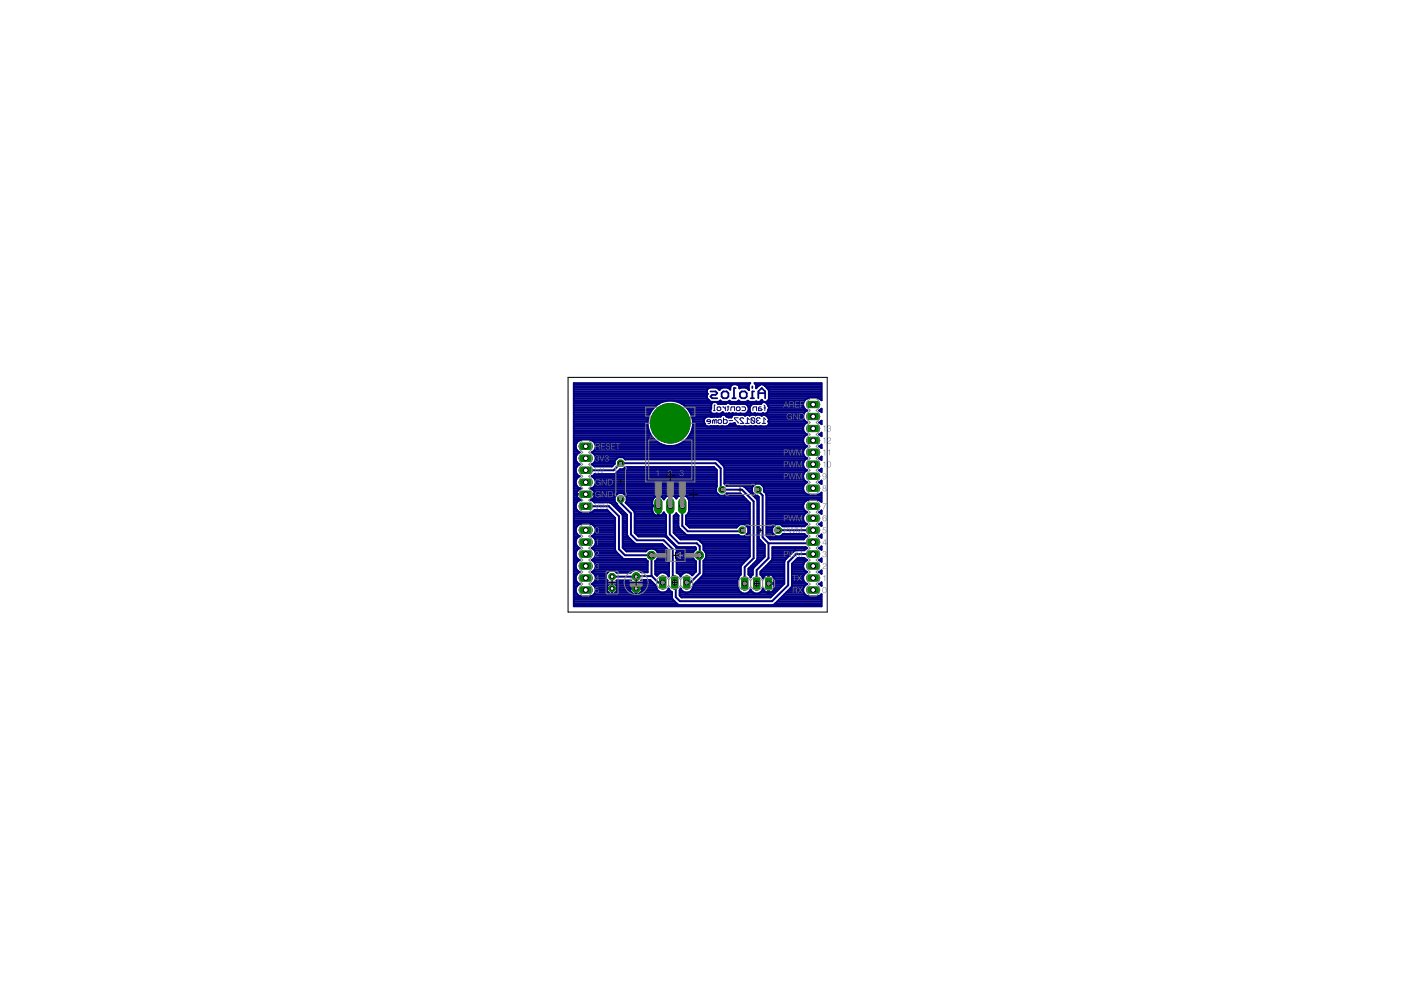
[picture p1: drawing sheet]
<svg xmlns="http://www.w3.org/2000/svg" width="297mm" height="210mm" viewBox="0 0 297 210" stroke-linecap="round" stroke-linejoin="round" font-family="sans-serif">
<circle cx="142.1" cy="89.7" r="4.2" fill="#000080" stroke="#000080" stroke-width=".21"/>
<path d="M150.6 83h1.1l.4 .4-.4 .3h-.7l-.4 .4 .4 .3h1.1M153.4 83h.7l.3 .4v.7l-.3 .3h-.7l-.4-.3v-.7zM155.3 84.4h.7M156 82.3h-.4v2.1M157.2 83h.8l.3 .4v.7l-.3 .3h-.8l-.3-.3v-.7zM159.2 84.4h.7M159.5 81.9v.4M159.9 83h-.4v1.4M160.8 84.4v-1.4l.7-.7 .7 .7v1.4M160.8 83.4h1.4" fill="none" stroke="#000080" stroke-width=".38"/>
<g fill="none" stroke="#000080" stroke-width=".21">
<path d="M150.7 89.4h-.8l.2-.4h.4l.2 .2v.4l-.2 .2h-.4M151.3 87.1h.3M151.4 89.2v.6M151.4 89.2l.4-.2v.8M151.4 89.2l-.1-.2-.2 .2v.6M151.6 85.9h-.2v1.2M152.2 86.3h.4l.2 .2v.4l-.2 .2h-.4l-.2-.2v-.4zM152.2 89.2l.2-.2h.4l.2 .2v.4l-.2 .2h-.4l-.2-.2zM153.2 86.3h.2l.4 .4M153.4 88.6v1.2h.6l.2-.2v-.4l-.2-.2h-.6M153.8 86.3v.8M154.2 86.3h.4"/>
<path d="M154.4 86.1v.8l-.2 .2M154.6 89.2h.7M155 87.1v-.6l.2-.2h.5v.8M156.3 86.3h.4l.2 .2v.4l-.2 .2h-.4l-.2-.2v-.4zM156.5 88.6h-.8v.2l.8 .8v.2M157.3 86.3h.6l.2 .2v.4l-.2 .2h-.6M157.7 88.8l-.2-.2h-.4l-.2 .2v.2l.8 .8h-.8M158.1 89.8h.8M158.9 89l-.4-.4v1.2M159.2 88.8v.8l.2 .2h.4l.2-.2M159.2 88.8l.2-.2h.4l.2 .2v.8M159.2 88.8l.8 .8"/>
<path d="M159.6 87.1v-.6l.2-.2h.6v.8M160.6 89.2l-.2 .2 .2 .4h.4l.2-.2M160.6 89.2h.2M161.2 88.8l-.2-.2h-.4l-.2 .2 .2 .4M161.4 86.3h-.4l-.2 .2v.6h.6l.2-.2-.2-.2h-.6M161.6 89.8h.7M162 85.9l.2 .2v1M162 86.5h.3M162.3 89l-.3-.4v1.2"/>
</g>
<g fill="none" stroke="#000080" stroke-width=".42">
<path d="M121.7 82.2h28.7M121.7 81.5h33.7M121.7 85.2h18.8M121.7 85.6h18M121.7 89.7h15.6M121.7 99.8h.4M121.7 99.5h.4M121.7 99.1h.5M121.7 98.7h.8M121.7 98.3h.9M121.7 98h.6M121.7 97.6h.4"/>
<path d="M121.7 97.2h.4M121.7 96.8h.4M121.7 96.5h.5M121.7 96.1h.9M121.7 95.7h.9M121.7 95.3h.5M121.7 95h.4M121.7 94.6h.4M121.7 94.2h.4M121.7 93.9h.6M121.7 93.5h1M121.7 93.1h17"/>
<path d="M121.7 92.7h16.6M121.7 92.4h16.4M121.7 92h16.2M121.7 91.6h15.9M121.7 91.2h15.8M121.7 90.8h15.7M121.7 90.5h15.6M121.7 90.1h15.6M121.7 89.3h15.6M121.7 89h15.7M121.7 88.6h15.8M121.7 88.2h15.9"/>
<path d="M121.7 87.9h16M121.7 87.5h16.2M121.7 87.1h16.4M121.7 86.7h16.6M121.7 86.4h17M121.7 86h17.4M121.7 84.9h28.6M121.7 84.5h28.3M121.7 84.1h28.2M121.7 83.7h28.2M121.7 83.4h28.2M121.7 83h28.2"/>
<path d="M121.7 82.6h28.2M121.7 81.9h33.2M122.1 99.4a1.29 1.29 0 0 0 .8 1.6 1.37 1.37 0 0 0-.9 1.4 1.37 1.37 0 0 0 1.1 1.2M122.3 93.9l.8-.6h2.1a1.37 1.37 0 0 1 1.1 1.2 1.37 1.37 0 0 1-.9 1.4 1.36 1.36 0 0 1 .7 2.1M122.3 93.9a1.38 1.38 0 0 0 .6 2 1.36 1.36 0 0 0-.6 2.1M122.3 98l.3 .3M122.6 98.3l.3 .1-.6 .6-.2 .4M124.2 99.7h5.9l1.5-1.5h20.1l1.1 1.1v4.2l.3 .3h4.2l2.5 2.5v12.1l-1.9 1.8v3.5M125.6 93.5h13.4M125.7 98.3l-.3 .1 .6 .5h3.8l.5-.6M125.7 98.3h4.6M125.8 96.1h44.5"/>
<path d="M125.8 95.7h44.5M125.8 98.7h4.2M126 93.9h13.6M126.1 98l-.4 .3M126.1 98h4.2M126.1 96.5h44.3M126.1 95.3h44.3M126.2 94.2h14.1M126.2 97.6h4.2M126.3 96.8h44.3M126.3 95h44.4M126.3 97.2h4.5"/>
<path d="M126.3 94.6h44.7M130.3 98.3v-.6l.8-.8h1l.5 .5h19.3a4.5 4.5 0 0 1 1.7 1.8v3.4M131.1 99.8h20.9M132.1 99.5h19.7M132.4 97.2h38.7M132.5 99.1h18.9M137.6 87.9l-.3 1.2v1.3l.3 1.2M137.6 87.9a4.8 4.8 0 0 1 4.5-3 4.8 4.8 0 0 1 4.5 3M137.6 91.6l.7 1.1M138.3 92.7a4.8 4.8 0 0 0 7.6 0M143.8 85.2h26.6M144 94.2h26.6"/>
<path d="M144.5 85.6h6.4M144.6 93.9h25.8M145.1 86h5.7M145.2 93.5h25.1M145.5 86.4h5.3M145.6 93.1h24.7M145.9 86.7h4.8M145.9 92.7h24.5M146.1 87.1h4.5M146.2 92.4h24.6M146.3 87.5h4.4M146.4 92h24.5"/>
<path d="M146.6 87.9h23.7M146.6 87.9l.3 1.2v1.3l-.3 1.2M146.6 91.6l-.7 1.1M146.6 91.6h23.9M146.7 88.2h6.1M146.7 91.2h23.6M146.8 88.6h2.7M146.8 90.8h23.5M146.9 90.5h23.4M146.9 89h2.4M146.9 89.7h2.4M146.9 90.1h2.6"/>
<path d="M146.9 89.3h2.3M149.3 89.7l.2 .4M149.5 88.6a.82 .82 0 0 0-.2 1.1M149.5 90.1l.4 .3h2.2M150.7 86.7a.68 .68 0 0 0 .4 1h1.7l.4-.3a1.32 1.32 0 0 0 1.4 .2M150.9 88.4h.1M150.9 88.4l-1-.1-.4 .3M151.3 85.2l-.4 .3-.2 1.2M151.8 85.2l.4 .4 1.8-.1a.66 .66 0 0 1 .9 .2l.1-.1M152 82.2h1.1M152.1 90.4h.1M152.2 97.6h18.4"/>
<path d="M152.3 85.2l.4-.3 .5 .3M152.4 82.5l-.5-.3h-1.4a.81 .81 0 0 0-.4 1.3 .84 .84 0 0 0-.1 1l.9 .7M152.4 82.5h.1M152.5 82.6h.1M152.6 98h17.8M152.8 85.6h.3M153 98.3h17.3M153.1 87.5h.2M153.3 98.7h17M153.5 85.6h.1M153.6 99.1h16.8M153.6 99.8h17.3"/>
<path d="M153.6 99.5h17.1M154 88.2a.65 .65 0 0 0-.6-.3 .65 .65 0 0 0-.6 .4l-1.9 .1M154 88.2l.3 .2M154 88.2h1.2M154.2 85.2l.5-.2 .4 .2M154.3 82.2h.5M154.3 88.4h.1M154.6 87.6h.1M154.6 90.1l-.5 .3h-2M154.6 90.1h1.3M155.2 88.2l-.1 .3-.8-.1M155.3 87.6h.1"/>
<path d="M155.3 87.6h-.7M155.7 89.7l-.9 .1-.2 .3M155.7 89.7h.1M155.7 89.7l.3 .4M155.9 85.6h.3M156 90.1l.4 .3h2.8M156.1 85.2l.5-.3 .5 .3M156.2 81.5h2.6M156.7 81.9h2M156.8 82.3l1.3-.1 .7 .4M156.8 82.3a.79 .79 0 0 0-.7-.8l-.9 .1-.4 .5v.5l-.6-.4h-1l-.7 .5-.1-.2M156.8 82.2h.2"/>
<path d="M156.8 82.3h.1M156.8 85.6h.4M157.9 88l-2.3-.1-.4 .3M157.9 88h.1M157.9 88h.2M157.9 88v.1M158 85.6l.2 .1M158.1 88h.1M158.1 85.2l.5-.2 .4 .2M158.2 82.2h.5M158.2 85.7l.4 .4M158.2 85.7h.1"/>
<path d="M158.4 87.5h.7M158.5 86h.7M158.6 87.9l-.5 .1M158.6 87.9l.3 .2 .4-.2 .9 .1M158.6 87.9h.1M158.6 86.1l.1 .2M158.7 87.1h.3M158.7 86.3v.7l-.5 .6h-2.8M158.7 86.7h.3M158.7 86.4h.3M158.7 82.6h.1M158.8 81.4l.3-.2h-37.4v47.3h52.5v-2.5l-.8 .4h-2a1.37 1.37 0 0 1-1.1-1.2 1.37 1.37 0 0 1 .9-1.4 1.32 1.32 0 0 1-.9-1.5"/>
<path d="M158.8 81.4v1.2M159 86.3v.9a.68 .68 0 0 0 1 .4M159.2 90.4h.1M159.7 85.6l-.7 .7M160 87.6h.1M160 85.2h.6M160 87.6h1.8M160.2 88h.1M160.2 88v.1M160.2 81.5h1.1M160.2 90.3h.1M160.2 90.3l-.2 .1h-.8"/>
<path d="M160.2 88h1.2M160.3 82.3v-.6l-.3-.5h14.2v3.7M160.3 82.2h.1M160.3 82.3h.1M160.3 81.9h.5M160.5 85.6h.4M160.8 81.8h.1M160.8 81.8l-.5 .5M161 81.6l.6-.1 .6 .3M161 81.6h.1M161 81.6l-.2 .2M161.4 88h.2"/>
<path d="M161.4 88h.1M161.5 84.9l-.6 .3M161.5 84.9v-.1l.6 .4M161.5 84.9h.1M161.6 88v.1M161.7 81.5h12.5M161.8 87.6h.1M161.8 85.2l-.4 .4h-6.6M162.1 85.2l.7 .8M162.1 87.9l.8 .7M162.1 87.9h.1M162.1 87.9l-.5 .1"/>
<path d="M162.2 81.8l.5 .5M162.2 81.8h.1M162.2 81.9h12M162.5 88.2h7.8M162.6 82.2h11.6M162.6 85.6h7.7M162.7 82.3l.3 .5v1.8l-.1 .3M162.7 82.3h.1M162.7 87.5h7.8M162.8 86h.1M162.8 86l.2 .3M162.8 87.1h8.2"/>
<path d="M162.8 86h7.5M162.9 84.9l-.5 .3M162.9 89.4h.1M162.9 84.9h7.7M162.9 88.6v.7M162.9 89.4v.7M162.9 90.1l-.4 .3-2.3-.1M162.9 90.1h7.6M162.9 89.3h7.9M162.9 88.6h7.4M162.9 82.6h11.3M163 86.7h7.7"/>
<path d="M163 86.3l-.2 .7a.67 .67 0 0 1-.3 .6 .67 .67 0 0 1-.7 0M163 89.7h7.8M163 89h7.5M163 86.4h7.4M163 84.5h8.2M163 84.1h11.2M163 83.7h11.2M163 83.4h11.2M163 83h11.2M170.3 98.7l.2 .5 .7 .5a1.35 1.35 0 0 0-.9 1.3 1.35 1.35 0 0 0 .9 1.3 1.36 1.36 0 0 0-.7 2M173.6 84.5h.6M173.7 87l.5-.3v.7z"/>
<path d="M173.7 89.6l.5-.4v.7zM173.7 92.1l.5-.4v.8zM173.7 94.6l.5-.3v.7zM173.7 97.2l.5-.4v.8zM173.7 99.7l.5-.3v.7zM173.7 97.2h.5M173.8 94.6h.4M173.8 87.1h.4M173.9 99.8h.3M173.9 92h.3M174 89.7h.2M174 89.3h.2"/>
<path d="M174.1 92.4h.1M174.1 99.5h.1M174.1 86.7h.1M174.1 95h.1M174.2 96.8h.1M174.2 84.9l-.8-.5h-2a1.38 1.38 0 0 0-1.1 1.2 1.38 1.38 0 0 0 .9 1.4 1.35 1.35 0 0 0-.9 1.3 1.35 1.35 0 0 0 .9 1.3 1.35 1.35 0 0 0-.9 1.2 1.35 1.35 0 0 0 .9 1.3 1.33 1.33 0 0 0-.9 1.3 1.33 1.33 0 0 0 .9 1.2 1.35 1.35 0 0 0-.9 1.3 1.35 1.35 0 0 0 .9 1.3 1.36 1.36 0 0 0-.9 1.5M174.2 84.9h.1M121.7 113.7h1.2M121.7 111.1h8.7M121.7 107.3h.4M121.7 116.3h1M121.7 116.7h.6"/>
<path d="M121.7 112.2h.4M121.7 119.7h.4M121.7 119.3h.6M121.7 118.9h.9M121.7 118.6h.9M121.7 118.2h.5M121.7 117.8h.4M121.7 117.4h.4M121.7 117.1h.4M121.7 115.9h.8M121.7 115.5h.5M121.7 115.2h.4"/>
<path d="M121.7 114.8h.4M121.7 114.4h.5M121.7 114h.7M121.7 113.3h.7M121.7 112.9h.5M121.7 112.6h.4M121.7 111.8h.5M121.7 111.4h.8M121.7 110.7h8.7M121.7 110.3h8.7M121.7 109.9h8.7M121.7 109.6h8.5"/>
<path d="M121.7 109.2h8.1M121.7 108.8h7.7M121.7 108.4h.9M121.7 108.1h.6M121.7 107.7h.4M121.7 106.9h.4M121.7 106.6h.6M121.7 106.2h.9M121.7 105.8h1.1M121.7 105.5h.7M121.7 105.1h.5M121.7 104.7h.5"/>
<path d="M121.7 104.3h.6M121.7 103.9h.9M121.7 103.6h1.3M121.7 103.2h.7M121.7 102.8h.5M121.7 102.4h.4M121.7 102.1h.4M121.7 101.7h.5M121.7 101.3h.7M121.7 100.9h1.1M121.7 100.6h.6M121.7 100.2h.5"/>
<path d="M122.1 112.1a1.32 1.32 0 0 0 .8 1.6M122.1 117.8l.2 .5 .6 .4a1.36 1.36 0 0 0-.6 2.1M122.2 104.7v.1M122.2 104.8h1.9h-1.9v.3M122.2 105.1l.2 .3M122.3 108.1l.8 .6h2.1l.8-.6h2.8l1.6 1.7v6.8l.1 .3 1.8 1.6h4.6l.4 .5M122.3 104.3l-.1 .4M122.4 105.4l.7 .6M122.6 106.2a1.44 1.44 0 0 0-.3 1.9M122.9 113.7a1.36 1.36 0 0 0-.9 1.3 1.36 1.36 0 0 0 .9 1.2 1.28 1.28 0 0 0-.8 1.6M123.1 103.6h.1M123.1 103.6l-.5 .3-.3 .4"/>
<path d="M123.1 106h.1M123.1 106l-.5 .2M123.1 111l-.8 .6-.2 .5M124.2 107.3h4.9l2.1 2.2v7l1.3 1.2 5.6 .1v4.3l1.5 1.4h.9M125.2 111l.5 .3 .6 .8M125.2 106h.1M125.2 103.6h.1M125.2 106l.5 .2M125.2 103.6l.5 .3 .3 .4M125.3 103.6h26.5M125.4 113.7h5M125.4 113.7a1.35 1.35 0 0 1 .9 1.3 1.35 1.35 0 0 1-.9 1.2 1.33 1.33 0 0 1 .9 1.3 1.33 1.33 0 0 1-.9 1.2l.3 .2"/>
<path d="M125.5 100.9h26.5M125.6 105.8h4.7M125.6 116.3h4.8M125.7 118.9a1.38 1.38 0 0 1 .4 1.9M125.7 106.2l.3 .3 3.5 .1 2.4 2.4 .1 .3v6.8l.8 .8h4.1l.4-.4 .5-.2M125.7 106.2h4.6M125.8 118.9h11.4M125.8 108.4h3.3M125.8 118.6h11.1M125.8 103.9h26M125.9 115.9h4.5M125.9 111.4h4.5"/>
<path d="M125.9 103.2h26M125.9 101.3h26.1M126 105.4l-.8 .6M126 114h4.4M126 113.3h4.4M126 105.5h4.3M126 100.6h26M126 104.3l.1 .4M126 116.7h4.4M126 104.3h25.8M126.1 105.1l-.1 .3M126.1 119.3h11.2"/>
<path d="M126.1 118.2h5.7M126.1 105.1h4.5M126.1 104.8h-1.9h1.9v.3M126.1 104.7v.1M126.1 104.7h4.8M126.2 115.5h4.2M126.2 111.8h4.2M126.2 102.8h25.8M126.2 101.7h25.8M126.2 114.4h4.2M126.2 112.9h4.2M126.2 117.1h4.5"/>
<path d="M126.3 119.7h11M126.3 117.8h5.1M126.3 112.1a1.36 1.36 0 0 1-.9 1.6M126.3 112.2h4.1M126.3 117.4h4.7M126.3 115.2h4.1M126.3 114.8h4.1M126.3 112.6h4.1M126.3 102.4h25.7M126.3 102.1h25.7M129.3 106.6h1.2M129.8 106.9h1"/>
<path d="M130.2 107.3h.9M130.6 107.7h.9M130.7 100.2h21.3M130.8 106.8h.1M130.8 106.8l.1 .3 2 2.1M130.8 100.2l.7-.7h.6l.5-.5h18.8l.6 .7v3.4l-.2 .2v1.1l.8 .7h1l.5-.5h2.9l2 2v11.4l-1.8 1.8-.1 .3v1.7l-.6 .9v2.1a1.39 1.39 0 0 0 1.2 1.1 1.39 1.39 0 0 0 1.5-.9 1.37 1.37 0 0 0 1.3 .9 1.37 1.37 0 0 0 1.3-1.1 1.2 1.2 0 0 0 1.1 .9v-1.9h3.3M130.8 100.2l-.5 .3h-4.3l-.6 .5a1.37 1.37 0 0 1 .9 1.4 1.37 1.37 0 0 1-1.1 1.2M131 108.1h.8M131.3 108.4h.9M131.6 105.8v.9l2.2 2.1v4.5l1.2 1.3h5.7l1.9 1.9v6.6l.7 .6v2.9l.8 .9h19.6l3.4-3.4v-4.9l1.7-1.7h3.6M131.7 108.8h.1M131.7 108.8h.9"/>
<path d="M132 109.2h.9M132 113.7h1.1M132 111.1h.9M132 112.2h.9M132 115.9h9M132 115.5h8.6M132 115.2h2.5M132 114.8h2.1M132 114.4h1.8M132 114h1.4M132 113.3h.9M132 112.9h.9"/>
<path d="M132 112.6h.9M132 111.8h.9M132 111.4h.9M132 110.7h.9M132 110.3h.9M132 109.9h.9M132 109.6h.9M132.2 116.3h9.2M132.2 104.7h20M132.6 116.7h4.6M132.6 105.1h9M132.7 106.6l.2-.2v-1.1l-.8-.7h-1l-.8 .7v1.1l.5 .4"/>
<path d="M132.7 106.6l1.8 1.8 .1 .3v4.2l.8 .8h5.5l.3 .2 2.1 2.1 .2 .3M132.7 106.6h5.6M132.9 106.2h5.4M132.9 105.8h5.5M132.9 105.5h5.8M132.9 109.2v4.2l1.7 1.8 .3 .2h5.5l1.4 1.4v5.4a1.35 1.35 0 0 0-1.2-.9 1.35 1.35 0 0 0-1.3 .8l-.4-.3v-2.8l.5-.4M133 106.9h5.3M133.4 107.3h6.3v2.1M133.8 107.7h4.5M134.1 108.1h4.2M134.5 108.4h3.8M134.6 111.1h6.6"/>
<path d="M134.6 112.2h6.6M134.6 112.9h6.6M134.6 112.6h6.6M134.6 111.8h6.6M134.6 111.4h6.6M134.6 110.7h6.6M134.6 110.3h6.6M134.6 109.9h6.6M134.6 109.6h6.6M134.6 109.2h4.3M134.6 108.8h3.9M134.9 113.3h6.3"/>
<path d="M135.3 113.7h6M137.3 119v2.3h-1.3a1.39 1.39 0 0 0-2.3 .1h-2.9l-.5-.4h-1.1l-.7 .7v1.1l.7 .7h1.1l.5-.4h2.9l.6 .4-.7 .8v1M138.3 107.3a1.81 1.81 0 0 0 .4 1.8l.2 .1M138.4 116.3a1.46 1.46 0 0 1 1 2.3M138.7 105.4l.8-.3v4.3l-.6-.2M138.9 119.7h2.9M138.9 119.3h2.9M139 118.9h2.8M139.1 116.7h2.6M139.4 118.6h2.4M139.4 117.1h2.4M139.5 109.2h.2"/>
<path d="M139.5 108.8h.2M139.5 108.4h.2M139.5 108.1h.2M139.5 107.7h.2M139.5 106.9h.2M139.5 106.6h.2M139.5 106.2h.2M139.5 105.8h.2M139.5 105.5h.2M139.5 118.2h2.3M139.6 117.4h2.2M139.6 117.8h2.2"/>
<path d="M139.7 105.1h.1M139.7 105.1v2.1h-1.4v-1.1l.4-.7M139.7 109.4h.1M139.7 105.1l.7 .3M139.7 109.4l.7-.3 .4-.5 .4 .6v4.2l.3 .6 1.9 1.9 .4 .1h3.6l.2 .2v.3a1.43 1.43 0 0 0 0 2.5v2.2M140.3 109.2h.9M140.4 105.4l.4 .5a1.45 1.45 0 0 1 1.2-.9 1.45 1.45 0 0 1 1.4 .7 1.46 1.46 0 0 1 1.5-.7 1.46 1.46 0 0 1 1.2 1.1v2.3l-.2 .5-.4 .4v1.8l.7 .7h10l.6-.6h1.1l.7 .7v1.1l-.7 .7M140.4 105.5h.7M140.7 108.8h.1M140.7 105.8h.1M141.4 114h.2M141.8 114.4h.2"/>
<path d="M142.1 107.3l-.1 6 1.9 1.9h3.8l.7 .6v5.7l-2 2h-.8M142.2 114.8h.2M142.5 115.2h.3M142.6 105.1h1.5M142.8 111.1h1M142.8 112.2h1.4M142.8 112.9h2.1M142.8 112.6h1.8M142.8 111.8h1.1M142.8 111.4h1M142.8 110.7h1M142.8 110.3h1"/>
<path d="M142.8 109.9h1M142.8 109.6h1M142.9 115.5h.2M143.1 109.2h.6M143.2 105.5h.4M143.2 113.3h2.1M143.3 115.9h.3M143.5 116.3v5.1l.3 .2 .5 .6a1.37 1.37 0 0 1 1.1-.9 1.37 1.37 0 0 1 1.3 .7M143.5 116.3h4.1M143.5 116.7h3.8M143.5 119.7h4.1M143.5 119.3h4.1"/>
<path d="M143.5 118.9h3.9M143.5 118.6h3.5M143.5 118.2h3.4M143.5 117.8h3.3M143.5 117.4h3.4M143.5 117.1h3.5M143.6 113.7h15.4M143.8 109.3v2.3l1.3 1.5M143.8 109.3l-.4-.5-.6 .6v3.5l1.5 1.5h3.6l.3 .1 .9 .9 .1 1.2a1.44 1.44 0 0 1 .3 2M143.9 114h15.1M144.7 107.3v4.2l1.1 1.1h11.4l.2-.2M145.1 113.1h.1"/>
<path d="M145.1 113.1l.3 .2M145.2 105.1h7.3M145.4 113.3l.2 .2h11l.2 .2M145.5 111.1h13.5M145.5 110.7h13.5M145.5 110.3h13.5M145.5 109.9h13.5M145.5 109.6h13.5M145.6 109.2h13.4M145.7 105.5h12.1M145.8 111.4h10.8M145.9 108.8h13.1"/>
<path d="M146 105.8h12.2M146.1 108.4h12.9M146.1 107.3h12.9M146.1 108.1h12.9M146.1 107.7h12.9M146.1 106.9h12.9M146.1 106.6h12.8M146.1 106.2h12.4M146.1 111.8h10.1M148 114.4h11M148.5 114.8h10.5M148.9 115.2h10.1"/>
<path d="M149.1 115.5h9.9M149.2 116.3h9.8M149.2 118.9l-.1 3.1-2.1 2.1a1.38 1.38 0 0 1-1.1 1.5M149.2 119.7h8.1M149.2 119.3h8.5M149.2 118.9h8.9M149.2 115.9h9.8M149.2 116.7h9.8M149.5 118.6l-.3 .3M149.5 118.6h8.9M149.6 117.1h9.4M149.7 118.2h9.1"/>
<path d="M149.7 117.4h9.3M149.7 117.8h9.3M153.6 102.6h.1M153.6 102.4h17.2M153.6 102.1h17.2M153.6 101.7h16.9M153.6 101.3h16.7M153.6 100.9h16.7M153.6 100.6h16.7M153.6 100.2h16.9M153.6 102.6l.5 .4 3.7 .1 2.7 2.7 .1 .3v12.4l-.1 .3-1.8 1.8v1.2l.5 .6 .4-.6 .1-1.4 2.4-2.4v-2.5M153.6 105.1h3.8"/>
<path d="M153.9 102.8h6M154 104.7h3M157.8 103.2h1.7M158.2 111.4h.8M158.2 103.6h1.2M158.3 113.3h.7M158.5 111.8h.5M158.6 103.9h.8M158.6 112.2h.4M158.6 112.9h.4M158.6 112.6h.4M158.9 104.3h.5"/>
<path d="M159.3 104.7h.5M159.6 119.7h.9M159.7 105.1h.5M160 119.3h.9M160.1 105.5h.8M160.4 118.9h.8M160.4 105.8h.5M160.6 118.6h1M160.6 113.7h.3M160.6 111.1h.3M160.6 107.3h.3M160.6 116.3h1.5"/>
<path d="M160.6 116.7h1.5M160.6 112.2h.3M160.6 118.2h1.4M160.6 117.8h1.5M160.6 117.4h1.5M160.6 117.1h1.5M160.6 115.9h1.5M160.6 115.5h1.5M160.6 115.2h1.2M160.6 114.8h.8M160.6 114.4h.5M160.6 114h.3"/>
<path d="M160.6 113.3h.3M160.6 112.9h.3M160.6 112.6h.3M160.6 111.8h.3M160.6 111.4h.3M160.6 110.7h.3M160.6 110.3h.3M160.6 109.9h.3M160.6 109.6h.3M160.6 109.2h.3M160.6 108.8h.3M160.6 108.4h.3"/>
<path d="M160.6 108.1h.3M160.6 107.7h.3M160.6 106.9h.3M160.6 106.6h.3M160.6 106.2h.3M160.7 103.8v.3l1 .9v8.9l1.2 1.3M160.9 114.1l.3 .5M161.2 114.6h.1M161.2 114.6l.9 .9M161.5 102.8h9M161.9 103.2h8.4M162 103.9h8.3"/>
<path d="M162 103.6h8.3M162.1 104.3h8.4M162.4 104.7h8.5M162.5 111.1h8.4M162.5 107.3h7.8M162.5 112.2h1.2M162.5 113.3h1.6M162.5 112.9h1.2M162.5 112.6h1.2M162.5 111.8h1.3M162.5 111.4h1.7M162.5 110.7h8"/>
<path d="M162.5 110.3h7.8M162.5 109.9h7.8M162.5 109.6h7.8M162.5 109.2h8M162.5 108.8h8.3M162.5 108.4h8.3M162.5 108.1h8M162.5 107.7h7.8M162.5 106.9h7.8M162.5 106.6h8M162.5 106.2h8.4M162.5 105.8h11.7"/>
<path d="M162.5 105.5h11.7M162.5 105.1h11.7M162.6 113.7h8.6M162.8 119.7h3.5M162.9 115.2v3.2l-2.5 2.5v2.9M163 114h7.6M163.2 119.3h3.1M163.5 118.9h2.8M163.7 118.6h2.9M163.8 116.7h6.7l.7-.5-.4-.2h-7v2.5l-.2 .3-2.4 2.4v.6l.6 .8a1.22 1.22 0 0 1 1.1-.9v2h1.3l-.1-1M163.8 116.3h7.1M163.8 118.2h3.2"/>
<path d="M163.8 117.8h3.5M163.8 117.4h3.9M163.8 117.1h4.3M165 112.4h7.4M165 112.4h.1M165.8 111.4h4.9M165.9 113.3h4.7M167.9 119.7h2.4M168.1 117v.1M168.1 119.3h2.4M168.5 118.9h2.3M168.6 116.7l-.3 .1-1.9 1.9-.1 .3v4.7l-2.9 3h-18.9l-.4-.4v-1.1l.2-.4 .5 .6 .5 .2"/>
<path d="M168.9 118.6h1.9M170.5 104.3l.4 .4M170.9 104.7l.5 .2h2l.5-.2M171.2 113.7l-.7-.5h-4.5l-.5 .5M171.2 113.7l-.3 .1-.5 .6h-7.1l-.8-.8v-8.7a1.87 1.87 0 0 1-.5-1.6l-.8-.7h-1l-.8 .7v1.1l.8 .7h.4l.3 .3v8.7M172.4 115l-.2 .2h-9.3M173.7 113.7l.5-.4v.7zM173.7 102.3l.5-.4v.7zM173.7 108.6l.5-.4v.8zM173.7 111.1l.5-.3v.7zM173.7 116.2l.5-.4v.8zM173.7 118.7l.5-.3v.7z"/>
<path d="M173.7 113.7h.5M173.8 111.1h.4M173.8 116.3h.4M173.9 104.7h.3M173.9 104.7l.3-.3v2l-.8-.4h-2a1.37 1.37 0 0 0-1.1 1.2 1.37 1.37 0 0 0 .9 1.4 1.35 1.35 0 0 0-.9 1.3 1.35 1.35 0 0 0 .9 1.2l-.7 .5h-4.6l-.4-.4h-1l-.8 .7v1.1l.8 .7M173.9 106.2h.3M174 118.9h.2M174 108.4h.2M174 102.1h.2M174 118.6h.2M174 108.8h.2M174 102.4h.2"/>
<path d="M174.1 115.9h.1M174.1 111.4h.1M121.7 128.3h52.5M121.7 126h.7M121.7 125.6h.5M121.7 123.8h1.1M121.7 127.9h21.7M121.7 127.5h21.4M121.7 127.1h21M121.7 126.8h20.8M121.7 126.4h1.3M121.7 125.3h.4"/>
<path d="M121.7 124.9h.4M121.7 124.5h.5M121.7 124.2h.7M121.7 123.4h.6M121.7 123h.5M121.7 122.7h.4M121.7 122.3h.4M121.7 121.9h.5M121.7 121.5h.8M121.7 121.2h.9M121.7 120.8h.6M121.7 120.4h.4"/>
<path d="M121.7 120h.4M122.1 122.3a1.29 1.29 0 0 0 .8 1.5 1.37 1.37 0 0 0-.9 1.4 1.37 1.37 0 0 0 1.1 1.2h2.1a1.36 1.36 0 0 0 1.1-1.2 1.36 1.36 0 0 0-.9-1.4 1.32 1.32 0 0 0 .9-1.5M122.3 120.8l.3 .4M122.6 121.2l.3 .1-.6 .5-.2 .5M125.3 126.4h17.2M125.5 123.8h3.7M125.7 121.2l-.3 .1 .7 .5 .2 .5M125.7 121.2h3.4M125.8 121.5h2.9M125.9 126h16.6M125.9 124.2h2.9M126 123.4h3.1"/>
<path d="M126.1 120.8l-.4 .4M126.1 120.8h11.2M126.1 121.9h2.4M126.2 125.6h2.9M126.2 124.5h2.5M126.2 123h2.6M126.2 120.4h11.1M126.3 125.3h2.4M126.3 124.9h2.4M126.3 122.7h2.2M126.3 122.3h2.2M126.3 120h11"/>
<path d="M128.7 124.8h2.2M129.8 125.6h.1M129.8 123.7v2.2M129.8 123.8h.1M129.8 125.3h.1M129.8 124.9h.1M129.8 124.5h.1M129.8 124.2h.1M130.3 123.8h3.8M130.4 123.4h3.6M130.5 125.6h3.5M130.5 121.2h3.5"/>
<path d="M130.7 124.2h3M130.9 125.3h2.7M130.9 124.9h2.7M130.9 124.5h2.7M133.6 124.8h2.5M133.6 125.3l.7 .7M134.9 124.8v1.2M134.9 125.6h.1M134.9 125.3h.1M134.9 124.9h.1M135.6 123.8h3.1M135.7 123.4h2.6"/>
<path d="M135.8 125.6h6.7M135.8 121.2h1.5M136 124.2h3.1M136.1 123l-.7 .5 .7 .8v1M136.1 123h1.8l1.2 1.2a1.5 1.5 0 0 0 1.1 1.4M136.1 123h1.8M136.1 125.3l-.7 .7M136.1 125.3h3.5M136.1 124.9h3.2M136.1 124.5h3M138.2 122.2l-8.4 .1M138.9 121.5h.9"/>
<path d="M138.9 121.2h2.9M138.9 120.8h2.9M138.9 120.4h2.9M138.9 120h2.9M139.1 121.9h.3M140.8 125.6l.5-.2 .5-.6 .1 .3 .6 .4v1.3M141.2 121.5h.6M141.4 125.3h.7M141.6 121.9h.2M141.7 124.9h.1M142.5 126.8a3.6 3.6 0 0 0 1.5 1.5M143.5 121.2h4.1"/>
<path d="M143.5 120.8h4.1M143.5 120.4h4.1M143.5 120h4.1M143.7 121.5h1.2M144.1 126h19.9M144.1 125.6h13M144.1 125.3h.6M144.1 121.9h.4M144.2 126.4h19.4M144.3 124.9h.1M146.2 121.5h1M146.5 125.3h10.2"/>
<path d="M146.7 121.9h.1M146.7 122h.1M146.8 124.9h9.8M147 124.5h9.5M147 124.2h9.5M147.3 123.8h9.2M147.6 121.2l-.9 .8M147.6 123.4h8.9M148 123h8.5M148.4 122.7h8.1M148.7 122.3h8M149.1 121.9h7.9"/>
<path d="M149.2 121.5h7.9M149.2 121.2h7.9M149.2 120.8h7.9M149.2 120.4h7.9M149.2 120h7.9M158.6 125.6h1.1M158.7 121.5h.9M158.7 121.2h.9M158.7 120.8h.9M158.8 121.9h.7M158.9 120.4h.8M159 125.3h.3"/>
<path d="M159.1 122.3h.1M159.2 120h.9M161.1 125.6h1.5M161.2 121.5h5.1M161.3 121.2h5M161.3 121.9h1M161.5 125.3h.5M161.6 122.3h.3M161.7 120.8h4.6M161.7 124.9h.1M162 120.4h4.3M162.4 120h3.9"/>
<path d="M162.9 125.6h.1M162.9 125.3h.1M162.9 124.9h.1M162.9 124.5h.1M162.9 124.2h.1M162.9 123.4h.1M162.9 123h.1M162.9 122.7h.1M162.9 122.3h.1M162.9 121.9h.1M163.3 125.6h1.1M163.6 121.9l-.6-.2v4a1.18 1.18 0 0 0 1.2-1.1v-.8"/>
<path d="M163.6 121.9l.5 .8M163.6 121.9h2.7M163.9 125.3h.9M164 122.3h2.3M164.1 124.9h1M164.1 122.7h2.2M164.2 124.5h1.3M164.2 124.2h1.7M164.2 123.4h2.1M164.2 123h2.1M164.4 127.9l-.5 .4M164.4 127.9v.1"/>
<path d="M164.4 127.9h9.8M164.8 127.5h9.4M165.2 127.1h9M165.5 126.8h8.7M165.9 126.4h5.3M166.3 126h4.3M166.7 125.6h3.7M167 125.3h3.3M167.4 124.9h2.9M167.8 124.5h2.6M167.9 123.8h3.1M167.9 124.2h2.8"/>
<path d="M167.9 123.4h2.7M167.9 123h2.5M167.9 122.7h2.4M167.9 122.3h2.4M167.9 121.9h2.5M167.9 121.5h2.8M167.9 121.2h3M167.9 120.8h2.6M167.9 120.4h2.4M167.9 120h2.4M170.5 120.8a1.37 1.37 0 0 1 .7-2.1l-.7-.4h-1.4l-1.2 1.2v4.7l-.1 .3-3.4 3.4M170.5 120.8l.7 .5-.7 .5-.2 .5"/>
<path d="M173.6 126.4h.6M173.7 121.3l.5-.4v.8zM173.7 123.8l.5-.3v.7zM173.8 123.8h.4M173.9 121.2h.3M174.1 121.5h.1M174.1 126h.1M174.1 124.2h.1"/>
<circle cx="129.8" cy="124.8" r="1.21"/>
</g>
<circle cx="165" cy="112.4" r=".71" fill="#008000" stroke="#008000" stroke-width=".21"/>
<circle cx="165" cy="112.4" r=".4" fill="#fff" stroke="#000" stroke-width=".21"/>
<circle cx="157.4" cy="112.4" r=".71" fill="#008000" stroke="#008000" stroke-width=".21"/>
<circle cx="157.4" cy="112.4" r=".4" fill="#fff" stroke="#000" stroke-width=".21"/>
<path d="M171.6 85.8h1.5" fill="none" stroke="#008000" stroke-width="1.5"/>
<circle cx="172.4" cy="85.8" r=".51" fill="#fff" stroke="#000" stroke-width=".21"/>
<path d="M171.6 88.3h1.5" fill="none" stroke="#008000" stroke-width="1.5"/>
<circle cx="172.4" cy="88.3" r=".51" fill="#fff" stroke="#000" stroke-width=".21"/>
<path d="M171.6 90.8h1.5" fill="none" stroke="#008000" stroke-width="1.5"/>
<circle cx="172.4" cy="90.8" r=".51" fill="#fff" stroke="#000" stroke-width=".21"/>
<path d="M171.6 93.4h1.5" fill="none" stroke="#008000" stroke-width="1.5"/>
<circle cx="172.4" cy="93.4" r=".51" fill="#fff" stroke="#000" stroke-width=".21"/>
<path d="M171.6 95.9h1.5" fill="none" stroke="#008000" stroke-width="1.5"/>
<circle cx="172.4" cy="95.9" r=".51" fill="#fff" stroke="#000" stroke-width=".21"/>
<path d="M171.6 98.4h1.5" fill="none" stroke="#008000" stroke-width="1.5"/>
<circle cx="172.4" cy="98.4" r=".51" fill="#fff" stroke="#000" stroke-width=".21"/>
<path d="M171.6 101h1.5" fill="none" stroke="#008000" stroke-width="1.5"/>
<circle cx="172.4" cy="101" r=".51" fill="#fff" stroke="#000" stroke-width=".21"/>
<path d="M171.6 103.5h1.5" fill="none" stroke="#008000" stroke-width="1.5"/>
<circle cx="172.4" cy="103.5" r=".51" fill="#fff" stroke="#000" stroke-width=".21"/>
<path d="M171.6 107.3h1.5" fill="none" stroke="#008000" stroke-width="1.5"/>
<circle cx="172.4" cy="107.3" r=".51" fill="#fff" stroke="#000" stroke-width=".21"/>
<path d="M171.6 109.9h1.5" fill="none" stroke="#008000" stroke-width="1.5"/>
<circle cx="172.4" cy="109.9" r=".51" fill="#fff" stroke="#000" stroke-width=".21"/>
<path d="M171.6 112.4h1.5" fill="none" stroke="#008000" stroke-width="1.5"/>
<circle cx="172.4" cy="112.4" r=".51" fill="#fff" stroke="#000" stroke-width=".21"/>
<path d="M171.6 115h1.5" fill="none" stroke="#008000" stroke-width="1.5"/>
<circle cx="172.4" cy="115" r=".51" fill="#fff" stroke="#000" stroke-width=".21"/>
<path d="M171.6 117.5h1.5" fill="none" stroke="#008000" stroke-width="1.5"/>
<circle cx="172.4" cy="117.5" r=".51" fill="#fff" stroke="#000" stroke-width=".21"/>
<path d="M171.6 120h1.5" fill="none" stroke="#008000" stroke-width="1.5"/>
<circle cx="172.4" cy="120" r=".51" fill="#fff" stroke="#000" stroke-width=".21"/>
<path d="M171.6 122.6h1.5" fill="none" stroke="#008000" stroke-width="1.5"/>
<circle cx="172.4" cy="122.6" r=".51" fill="#fff" stroke="#000" stroke-width=".21"/>
<path d="M171.6 125.1h1.5" fill="none" stroke="#008000" stroke-width="1.5"/>
<circle cx="172.4" cy="125.1" r=".51" fill="#fff" stroke="#000" stroke-width=".21"/>
<path d="M123.4 125.1h1.5" fill="none" stroke="#008000" stroke-width="1.5"/>
<circle cx="124.2" cy="125.1" r=".51" fill="#fff" stroke="#000" stroke-width=".21"/>
<path d="M123.4 122.6h1.5" fill="none" stroke="#008000" stroke-width="1.5"/>
<circle cx="124.2" cy="122.6" r=".51" fill="#fff" stroke="#000" stroke-width=".21"/>
<path d="M123.4 120h1.5" fill="none" stroke="#008000" stroke-width="1.5"/>
<circle cx="124.2" cy="120" r=".51" fill="#fff" stroke="#000" stroke-width=".21"/>
<path d="M123.4 117.5h1.5" fill="none" stroke="#008000" stroke-width="1.5"/>
<circle cx="124.2" cy="117.5" r=".51" fill="#fff" stroke="#000" stroke-width=".21"/>
<path d="M123.4 115h1.5" fill="none" stroke="#008000" stroke-width="1.5"/>
<circle cx="124.2" cy="115" r=".51" fill="#fff" stroke="#000" stroke-width=".21"/>
<path d="M123.4 112.4h1.5" fill="none" stroke="#008000" stroke-width="1.5"/>
<circle cx="124.2" cy="112.4" r=".51" fill="#fff" stroke="#000" stroke-width=".21"/>
<path d="M123.4 107.3h1.5" fill="none" stroke="#008000" stroke-width="1.5"/>
<circle cx="124.2" cy="107.3" r=".51" fill="#fff" stroke="#000" stroke-width=".21"/>
<path d="M123.4 104.8h1.5" fill="none" stroke="#008000" stroke-width="1.5"/>
<circle cx="124.2" cy="104.8" r=".51" fill="#fff" stroke="#000" stroke-width=".21"/>
<path d="M123.4 102.3h1.5" fill="none" stroke="#008000" stroke-width="1.5"/>
<circle cx="124.2" cy="102.3" r=".51" fill="#fff" stroke="#000" stroke-width=".21"/>
<path d="M123.4 99.7h1.5" fill="none" stroke="#008000" stroke-width="1.5"/>
<circle cx="124.2" cy="99.7" r=".51" fill="#fff" stroke="#000" stroke-width=".21"/>
<path d="M123.4 97.2h1.5" fill="none" stroke="#008000" stroke-width="1.5"/>
<circle cx="124.2" cy="97.2" r=".51" fill="#fff" stroke="#000" stroke-width=".21"/>
<path d="M123.4 94.6h1.5" fill="none" stroke="#008000" stroke-width="1.5"/>
<circle cx="124.2" cy="94.6" r=".51" fill="#fff" stroke="#000" stroke-width=".21"/>
<path d="M163 123v1.5" fill="none" stroke="#008000" stroke-width="1.5"/>
<circle cx="163" cy="123.7" r=".51" fill="#fff" stroke="#000" stroke-width=".21"/>
<path d="M160.4 123v1.5" fill="none" stroke="#008000" stroke-width="1.5"/>
<circle cx="160.4" cy="123.7" r=".51" fill="#fff" stroke="#000" stroke-width=".21"/>
<path d="M157.9 123v1.5" fill="none" stroke="#008000" stroke-width="1.5"/>
<circle cx="157.9" cy="123.7" r=".51" fill="#fff" stroke="#000" stroke-width=".21"/>
<circle cx="153.1" cy="103.8" r=".71" fill="#008000" stroke="#008000" stroke-width=".21"/>
<circle cx="153.1" cy="103.8" r=".4" fill="#fff" stroke="#000" stroke-width=".21"/>
<circle cx="160.7" cy="103.8" r=".71" fill="#008000" stroke="#008000" stroke-width=".21"/>
<circle cx="160.7" cy="103.8" r=".4" fill="#fff" stroke="#000" stroke-width=".21"/>
<path d="M140.5 122.7v1.6" fill="none" stroke="#008000" stroke-width="1.5"/>
<circle cx="140.5" cy="123.5" r=".51" fill="#fff" stroke="#000" stroke-width=".21"/>
<path d="M143 122.7v1.6" fill="none" stroke="#008000" stroke-width="1.5"/>
<circle cx="143" cy="123.5" r=".51" fill="#fff" stroke="#000" stroke-width=".21"/>
<path d="M145.6 122.7v1.6" fill="none" stroke="#008000" stroke-width="1.5"/>
<circle cx="145.6" cy="123.5" r=".51" fill="#fff" stroke="#000" stroke-width=".21"/>
<circle cx="131.6" cy="105.8" r=".71" fill="#008000" stroke="#008000" stroke-width=".21"/>
<circle cx="131.6" cy="105.8" r=".4" fill="#fff" stroke="#000" stroke-width=".21"/>
<circle cx="131.6" cy="98.2" r=".71" fill="#008000" stroke="#008000" stroke-width=".21"/>
<circle cx="131.6" cy="98.2" r=".4" fill="#fff" stroke="#000" stroke-width=".21"/>
<circle cx="134.9" cy="124.8" r=".87" fill="#008000" stroke="#008000" stroke-width=".21"/>
<circle cx="134.9" cy="124.8" r=".4" fill="#fff" stroke="#000" stroke-width=".21"/>
<circle cx="134.9" cy="122.3" r=".8" fill="#008000" stroke="#008000" stroke-width=".21"/>
<circle cx="134.9" cy="122.3" r=".4" fill="#fff" stroke="#000" stroke-width=".21"/>
<circle cx="129.8" cy="122.3" r=".71" fill="#008000" stroke="#008000" stroke-width=".21"/>
<circle cx="129.8" cy="122.3" r=".4" fill="#fff" stroke="#000" stroke-width=".21"/>
<circle cx="129.8" cy="124.8" r=".71" fill="#008000" stroke="#008000" stroke-width=".21"/>
<circle cx="129.8" cy="124.8" r=".4" fill="#fff" stroke="#000" stroke-width=".21"/>
<path d="M139.6 106.4v1.7" fill="none" stroke="#008000" stroke-width="1.7"/>
<circle cx="139.6" cy="107.3" r=".55" fill="#fff" stroke="#000" stroke-width=".21"/>
<path d="M142.1 106.4v1.7" fill="none" stroke="#008000" stroke-width="1.7"/>
<circle cx="142.1" cy="107.3" r=".55" fill="#fff" stroke="#000" stroke-width=".21"/>
<path d="M144.7 106.4v1.7" fill="none" stroke="#008000" stroke-width="1.7"/>
<circle cx="144.7" cy="107.3" r=".55" fill="#fff" stroke="#000" stroke-width=".21"/>
<circle cx="148.3" cy="117.8" r=".85" fill="#008000" stroke="#008000" stroke-width=".21"/>
<circle cx="148.3" cy="117.8" r=".55" fill="#fff" stroke="#000" stroke-width=".21"/>
<circle cx="138.1" cy="117.8" r=".85" fill="#008000" stroke="#008000" stroke-width=".21"/>
<circle cx="138.1" cy="117.8" r=".55" fill="#fff" stroke="#000" stroke-width=".21"/>
<circle cx="165" cy="112.4" r=".71" fill="#008000" stroke="#008000" stroke-width=".21"/>
<circle cx="165" cy="112.4" r=".4" fill="#fff" stroke="#000" stroke-width=".21"/>
<circle cx="157.4" cy="112.4" r=".71" fill="#008000" stroke="#008000" stroke-width=".21"/>
<circle cx="157.4" cy="112.4" r=".4" fill="#fff" stroke="#000" stroke-width=".21"/>
<path d="M171.6 85.8h1.5" fill="none" stroke="#008000" stroke-width="1.5"/>
<circle cx="172.4" cy="85.8" r=".51" fill="#fff" stroke="#000" stroke-width=".21"/>
<path d="M171.6 88.3h1.5" fill="none" stroke="#008000" stroke-width="1.5"/>
<circle cx="172.4" cy="88.3" r=".51" fill="#fff" stroke="#000" stroke-width=".21"/>
<path d="M171.6 90.8h1.5" fill="none" stroke="#008000" stroke-width="1.5"/>
<circle cx="172.4" cy="90.8" r=".51" fill="#fff" stroke="#000" stroke-width=".21"/>
<path d="M171.6 93.4h1.5" fill="none" stroke="#008000" stroke-width="1.5"/>
<circle cx="172.4" cy="93.4" r=".51" fill="#fff" stroke="#000" stroke-width=".21"/>
<path d="M171.6 95.9h1.5" fill="none" stroke="#008000" stroke-width="1.5"/>
<circle cx="172.4" cy="95.9" r=".51" fill="#fff" stroke="#000" stroke-width=".21"/>
<path d="M171.6 98.4h1.5" fill="none" stroke="#008000" stroke-width="1.5"/>
<circle cx="172.4" cy="98.4" r=".51" fill="#fff" stroke="#000" stroke-width=".21"/>
<path d="M171.6 101h1.5" fill="none" stroke="#008000" stroke-width="1.5"/>
<circle cx="172.4" cy="101" r=".51" fill="#fff" stroke="#000" stroke-width=".21"/>
<path d="M171.6 103.5h1.5" fill="none" stroke="#008000" stroke-width="1.5"/>
<circle cx="172.4" cy="103.5" r=".51" fill="#fff" stroke="#000" stroke-width=".21"/>
<path d="M171.6 107.3h1.5" fill="none" stroke="#008000" stroke-width="1.5"/>
<circle cx="172.4" cy="107.3" r=".51" fill="#fff" stroke="#000" stroke-width=".21"/>
<path d="M171.6 109.9h1.5" fill="none" stroke="#008000" stroke-width="1.5"/>
<circle cx="172.4" cy="109.9" r=".51" fill="#fff" stroke="#000" stroke-width=".21"/>
<path d="M171.6 112.4h1.5" fill="none" stroke="#008000" stroke-width="1.5"/>
<circle cx="172.4" cy="112.4" r=".51" fill="#fff" stroke="#000" stroke-width=".21"/>
<path d="M171.6 115h1.5" fill="none" stroke="#008000" stroke-width="1.5"/>
<circle cx="172.4" cy="115" r=".51" fill="#fff" stroke="#000" stroke-width=".21"/>
<path d="M171.6 117.5h1.5" fill="none" stroke="#008000" stroke-width="1.5"/>
<circle cx="172.4" cy="117.5" r=".51" fill="#fff" stroke="#000" stroke-width=".21"/>
<path d="M171.6 120h1.5" fill="none" stroke="#008000" stroke-width="1.5"/>
<circle cx="172.4" cy="120" r=".51" fill="#fff" stroke="#000" stroke-width=".21"/>
<path d="M171.6 122.6h1.5" fill="none" stroke="#008000" stroke-width="1.5"/>
<circle cx="172.4" cy="122.6" r=".51" fill="#fff" stroke="#000" stroke-width=".21"/>
<path d="M171.6 125.1h1.5" fill="none" stroke="#008000" stroke-width="1.5"/>
<circle cx="172.4" cy="125.1" r=".51" fill="#fff" stroke="#000" stroke-width=".21"/>
<path d="M123.4 125.1h1.5" fill="none" stroke="#008000" stroke-width="1.5"/>
<circle cx="124.2" cy="125.1" r=".51" fill="#fff" stroke="#000" stroke-width=".21"/>
<path d="M123.4 122.6h1.5" fill="none" stroke="#008000" stroke-width="1.5"/>
<circle cx="124.2" cy="122.6" r=".51" fill="#fff" stroke="#000" stroke-width=".21"/>
<path d="M123.4 120h1.5" fill="none" stroke="#008000" stroke-width="1.5"/>
<circle cx="124.2" cy="120" r=".51" fill="#fff" stroke="#000" stroke-width=".21"/>
<path d="M123.4 117.5h1.5" fill="none" stroke="#008000" stroke-width="1.5"/>
<circle cx="124.2" cy="117.5" r=".51" fill="#fff" stroke="#000" stroke-width=".21"/>
<path d="M123.4 115h1.5" fill="none" stroke="#008000" stroke-width="1.5"/>
<circle cx="124.2" cy="115" r=".51" fill="#fff" stroke="#000" stroke-width=".21"/>
<path d="M123.4 112.4h1.5" fill="none" stroke="#008000" stroke-width="1.5"/>
<circle cx="124.2" cy="112.4" r=".51" fill="#fff" stroke="#000" stroke-width=".21"/>
<path d="M123.4 107.3h1.5" fill="none" stroke="#008000" stroke-width="1.5"/>
<circle cx="124.2" cy="107.3" r=".51" fill="#fff" stroke="#000" stroke-width=".21"/>
<path d="M123.4 104.8h1.5" fill="none" stroke="#008000" stroke-width="1.5"/>
<circle cx="124.2" cy="104.8" r=".51" fill="#fff" stroke="#000" stroke-width=".21"/>
<path d="M123.4 102.3h1.5" fill="none" stroke="#008000" stroke-width="1.5"/>
<circle cx="124.2" cy="102.3" r=".51" fill="#fff" stroke="#000" stroke-width=".21"/>
<path d="M123.4 99.7h1.5" fill="none" stroke="#008000" stroke-width="1.5"/>
<circle cx="124.2" cy="99.7" r=".51" fill="#fff" stroke="#000" stroke-width=".21"/>
<path d="M123.4 97.2h1.5" fill="none" stroke="#008000" stroke-width="1.5"/>
<circle cx="124.2" cy="97.2" r=".51" fill="#fff" stroke="#000" stroke-width=".21"/>
<path d="M123.4 94.6h1.5" fill="none" stroke="#008000" stroke-width="1.5"/>
<circle cx="124.2" cy="94.6" r=".51" fill="#fff" stroke="#000" stroke-width=".21"/>
<path d="M163 123v1.5" fill="none" stroke="#008000" stroke-width="1.5"/>
<circle cx="163" cy="123.7" r=".51" fill="#fff" stroke="#000" stroke-width=".21"/>
<path d="M160.4 123v1.5" fill="none" stroke="#008000" stroke-width="1.5"/>
<circle cx="160.4" cy="123.7" r=".51" fill="#fff" stroke="#000" stroke-width=".21"/>
<path d="M157.9 123v1.5" fill="none" stroke="#008000" stroke-width="1.5"/>
<circle cx="157.9" cy="123.7" r=".51" fill="#fff" stroke="#000" stroke-width=".21"/>
<circle cx="153.1" cy="103.8" r=".71" fill="#008000" stroke="#008000" stroke-width=".21"/>
<circle cx="153.1" cy="103.8" r=".4" fill="#fff" stroke="#000" stroke-width=".21"/>
<circle cx="160.7" cy="103.8" r=".71" fill="#008000" stroke="#008000" stroke-width=".21"/>
<circle cx="160.7" cy="103.8" r=".4" fill="#fff" stroke="#000" stroke-width=".21"/>
<path d="M140.5 122.7v1.6" fill="none" stroke="#008000" stroke-width="1.5"/>
<circle cx="140.5" cy="123.5" r=".51" fill="#fff" stroke="#000" stroke-width=".21"/>
<path d="M143 122.7v1.6" fill="none" stroke="#008000" stroke-width="1.5"/>
<circle cx="143" cy="123.5" r=".51" fill="#fff" stroke="#000" stroke-width=".21"/>
<path d="M145.6 122.7v1.6" fill="none" stroke="#008000" stroke-width="1.5"/>
<circle cx="145.6" cy="123.5" r=".51" fill="#fff" stroke="#000" stroke-width=".21"/>
<circle cx="131.6" cy="105.8" r=".71" fill="#008000" stroke="#008000" stroke-width=".21"/>
<circle cx="131.6" cy="105.8" r=".4" fill="#fff" stroke="#000" stroke-width=".21"/>
<circle cx="131.6" cy="98.2" r=".71" fill="#008000" stroke="#008000" stroke-width=".21"/>
<circle cx="131.6" cy="98.2" r=".4" fill="#fff" stroke="#000" stroke-width=".21"/>
<circle cx="134.9" cy="124.8" r=".87" fill="#008000" stroke="#008000" stroke-width=".21"/>
<circle cx="134.9" cy="124.8" r=".4" fill="#fff" stroke="#000" stroke-width=".21"/>
<circle cx="134.9" cy="122.3" r=".8" fill="#008000" stroke="#008000" stroke-width=".21"/>
<circle cx="134.9" cy="122.3" r=".4" fill="#fff" stroke="#000" stroke-width=".21"/>
<circle cx="129.8" cy="122.3" r=".71" fill="#008000" stroke="#008000" stroke-width=".21"/>
<circle cx="129.8" cy="122.3" r=".4" fill="#fff" stroke="#000" stroke-width=".21"/>
<circle cx="129.8" cy="124.8" r=".71" fill="#008000" stroke="#008000" stroke-width=".21"/>
<circle cx="129.8" cy="124.8" r=".4" fill="#fff" stroke="#000" stroke-width=".21"/>
<path d="M139.6 106.4v1.7" fill="none" stroke="#008000" stroke-width="1.7"/>
<circle cx="139.6" cy="107.3" r=".55" fill="#fff" stroke="#000" stroke-width=".21"/>
<path d="M142.1 106.4v1.7" fill="none" stroke="#008000" stroke-width="1.7"/>
<circle cx="142.1" cy="107.3" r=".55" fill="#fff" stroke="#000" stroke-width=".21"/>
<path d="M144.7 106.4v1.7" fill="none" stroke="#008000" stroke-width="1.7"/>
<circle cx="144.7" cy="107.3" r=".55" fill="#fff" stroke="#000" stroke-width=".21"/>
<circle cx="148.3" cy="117.8" r=".85" fill="#008000" stroke="#008000" stroke-width=".21"/>
<circle cx="148.3" cy="117.8" r=".55" fill="#fff" stroke="#000" stroke-width=".21"/>
<circle cx="138.1" cy="117.8" r=".85" fill="#008000" stroke="#008000" stroke-width=".21"/>
<circle cx="138.1" cy="117.8" r=".55" fill="#fff" stroke="#000" stroke-width=".21"/>
<path d="M122.9 94l.6-.6h1.3l.7 .6v1.3l-.7 .6 .7 .6v1.3l-.7 .6 .7 .7v1.3l-.7 .6 .7 .6v1.3l-.7 .6 .7 .7v1.2l-.7 .7 .7 .6v1.3l-.7 .6h-1.3l-.6-.6v-1.3l.6-.6-.6-.7v-1.2l.6-.7-.6-.6v-1.3l.6-.6-.6-.6v-1.3l.6-.7-.6-.6v-1.3l.6-.6-.6-.6zM171.1 85.1l.7-.6h1.2l.7 .6v1.3l-.7 .6 .7 .7v1.2l-.7 .7 .7 .6v1.3l-.7 .6 .7 .7v1.2l-.7 .6 .7 .7v1.2l-.7 .7 .7 .6v1.3l-.7 .6 .7 .7v1.2l-.7 .7 .7 .6v1.3l-.7 .6h-1.2l-.7-.6v-1.3l.7-.6-.7-.7v-1.2l.7-.7-.7-.6v-1.3l.7-.6-.7-.7v-1.2l.7-.7-.7-.6v-1.2l.7-.7-.7-.6v-1.3l.7-.6-.7-.7v-1.2l.7-.7-.7-.6zM122.9 111.8l.6-.7h1.3l.7 .7v1.3l-.7 .6 .7 .6v1.3l-.7 .6 .7 .6v1.3l-.7 .6 .7 .7v1.2l-.7 .7 .7 .6v1.3l-.7 .6 .7 .7v1.2l-.7 .7h-1.3l-.6-.7v-1.2l.6-.7-.6-.6v-1.3l.6-.6-.6-.7v-1.2l.6-.7-.6-.6v-1.3l.6-.6-.6-.6v-1.3l.6-.6-.6-.6zM158 113.3l.3 .3 .5-.1h4.8l.5 .1 .3-.3M158 111.5l.3-.2 .5 .1h4.8l.5-.1 .3 .2M171.1 106.7l.7-.6h1.2l.7 .6v1.3l-.7 .6 .7 .6v1.3l-.7 .6 .7 .7v1.3l-.7 .6 .7 .6v1.3l-.7 .6 .7 .6v1.3l-.7 .6 .7 .7v1.2l-.7 .7 .7 .6v1.3l-.7 .6 .7 .7v1.2l-.7 .7h-1.2l-.7-.7v-1.2l.7-.7-.7-.6v-1.3l.7-.6-.7-.7v-1.2l.7-.7-.7-.6v-1.3l.7-.6-.7-.6v-1.3l.7-.6-.7-.6v-1.3l.7-.7-.7-.6v-1.3l.7-.6-.7-.6z" fill="none" stroke="#808080" stroke-width=".21"/>
<g fill="#808080">
<path d="M126.3 101.8l.7-.2 .2 .2 .1 .2h-.1a.49 .49 0 0 0-.8-.1 .49 .49 0 0 0 .1 .7 .49 .49 0 0 0 .7-.1v-.2l-.4-.1h.5v.7l-.1-.2a.64 .64 0 0 1-.9 0 .64 .64 0 0 1 0-.9zM127.6 101.6h.1l.8 1.1v-1.1h.1v1.3h-.1l-.8-1.1v1.1h-.1zM128.9 101.6h.4a.64 .64 0 0 1 .6 .7 .64 .64 0 0 1-.6 .6h-.4zM129 101.7v1.1h.3a.54 .54 0 0 0 .5-.5 .54 .54 0 0 0-.5-.6z" fill-rule="evenodd"/>
<path d="M126.3 104.3l.7-.2 .2 .2 .1 .2h-.1a.49 .49 0 0 0-.8-.1 .49 .49 0 0 0 .1 .8 .49 .49 0 0 0 .7-.2v-.1l-.4-.1h.5v.6l-.1-.2a.64 .64 0 0 1-.9 .1 .64 .64 0 0 1 0-1zM127.6 104.2h.1l.8 1.1v-1.1h.1v1.2h-.1l-.8-1.1v1.1h-.1zM128.9 104.2h.4a.64 .64 0 0 1 .6 .6 .64 .64 0 0 1-.6 .6h-.4zM129 104.3v1h.3a.54 .54 0 0 0 .5-.5 .54 .54 0 0 0-.5-.5z" fill-rule="evenodd"/>
<path d="M126.1 106.7h.1l.4 1.1 .4-1.1h.1l-.4 1.3h-.1zM127.4 106.7h.1v1.3h-.1zM127.8 106.7h.1l.8 1.1v-1.1h.1v1.3h-.1l-.8-1.1v1.1h-.1z" fill-rule="evenodd"/>
<path d="M126.3 99.1h.6l-.5 .1-.1 .4a.42 .42 0 0 1 .6 .2 .42 .42 0 0 1-.2 .6 .42 .42 0 0 1-.6-.4h.2a.31 .31 0 0 0 .4 .2 .31 .31 0 0 0 .1-.5 .31 .31 0 0 0-.5 .1zM127.1 99.1h.1l.4 1.1 .4-1.1h.1l-.4 1.3h-.2z" fill-rule="evenodd"/>
<path d="M126.3 96.6a.35 .35 0 0 1 .5 0 .35 .35 0 0 1 0 .6 .41 .41 0 0 1-.1 .7 .41 .41 0 0 1-.6-.4h.2a.31 .31 0 0 0 .2 .3 .31 .31 0 0 0 .4-.3 .31 .31 0 0 0-.4-.3v-.1a.26 .26 0 0 0 .3-.2 .26 .26 0 0 0-.3-.3 .26 .26 0 0 0-.2 .3h-.1zM127.1 96.5h.1l.4 1.2 .4-1.2h.1l-.4 1.3h-.2zM128.4 96.6a.35 .35 0 0 1 .5 0 .35 .35 0 0 1-.1 .6 .41 .41 0 0 1 0 .7 .41 .41 0 0 1-.6-.4h.1a.31 .31 0 0 0 .3 .3 .31 .31 0 0 0 .3-.3 .31 .31 0 0 0-.4-.3v-.1a.26 .26 0 0 0 .4-.2 .26 .26 0 0 0-.3-.3 .26 .26 0 0 0-.2 .3h-.1z" fill-rule="evenodd"/>
<path d="M126.3 94.1v.5h.4a.25 .25 0 0 0 .3-.2 .25 .25 0 0 0-.3-.3zM126.2 94h.5a.34 .34 0 0 1 .4 .2 .34 .34 0 0 1-.1 .4l.2 .7h-.2l-.1-.5-.2-.1h-.4v.6h-.1zM127.4 94h.9l-.8 .1v.5h.7l-.7 .1v.5l.8 .1h-.9zM128.6 94.1l.4-.1a.22 .22 0 0 1 .2 .1 .22 .22 0 0 1 0 .2 .31 .31 0 0 0-.4-.3 .31 .31 0 0 0-.2 .4 .31 .31 0 0 0 .5 .2 .38 .38 0 0 1 .2 .5 .38 .38 0 0 1-.5 .2 .25 .25 0 0 1-.3-.1 .25 .25 0 0 1 0-.3 .32 .32 0 0 0 .2 .4 .32 .32 0 0 0 .4-.2 .32 .32 0 0 0-.1-.4l-.5-.2zM129.6 94h.8l-.7 .1v.5h.7l-.7 .1v.5l.8 .1h-.9zM130.6 94h.9l-.4 .1v1.2h-.1v-1.2z" fill-rule="evenodd"/>
<path d="M126.4 111.9a.55 .55 0 0 0-.2 .6 .55 .55 0 0 0 .5 .4 .56 .56 0 0 0 .2-.6 .56 .56 0 0 0-.5-.4zM126.3 111.9a.6 .6 0 0 1 .7 .3 .6 .6 0 0 1-.1 .8 .56 .56 0 0 1-.7-.2 .56 .56 0 0 1 0-.7z" fill-rule="evenodd"/>
<path d="M126.3 114.6l.4-.3v1.3h-.1v-1z" fill-rule="evenodd"/>
<path d="M126.3 117a.42 .42 0 0 1 .7 .2 .42 .42 0 0 1-.4 .5l-.3 .3 .7 .1h-.8v-.2a.84 .84 0 0 0 .6-.8l-.3-.1-.3 .3z" fill-rule="evenodd"/>
<path d="M126.3 119.5a.35 .35 0 0 1 .5 0 .35 .35 0 0 1 0 .5 .41 .41 0 0 1-.1 .7 .41 .41 0 0 1-.6-.4h.2a.31 .31 0 0 0 .2 .4 .31 .31 0 0 0 .4-.4 .31 .31 0 0 0-.4-.2v-.1a.26 .26 0 0 0 .3-.3 .26 .26 0 0 0-.3-.2 .26 .26 0 0 0-.2 .3h-.1z" fill-rule="evenodd"/>
<path d="M126.7 122l.1 .8h.2l-.2 .1v.3h-.1v-.3h-.6zM126.7 122.1l-.4 .7h.4z" fill-rule="evenodd"/>
<path d="M126.3 124.5h.6l-.5 .1-.1 .4a.42 .42 0 0 1 .6 .2 .42 .42 0 0 1-.2 .5 .42 .42 0 0 1-.6-.3h.2a.31 .31 0 0 0 .4 .2 .31 .31 0 0 0 .1-.5 .31 .31 0 0 0-.5 .1z" fill-rule="evenodd"/>
<path d="M174.6 124.6a.55 .55 0 0 0-.2 .6 .55 .55 0 0 0 .6 .4 .56 .56 0 0 0 .1-.6 .56 .56 0 0 0-.5-.4zM174.5 124.6a.6 .6 0 0 1 .8 .3 .6 .6 0 0 1-.2 .7 .56 .56 0 0 1-.7-.1 .56 .56 0 0 1 0-.7z" fill-rule="evenodd"/>
<path d="M174.5 122.2l.5-.3v1.3h-.2v-.9z" fill-rule="evenodd"/>
<path d="M174.5 119.5a.42 .42 0 0 1 .7 .2 .42 .42 0 0 1-.4 .5l-.3 .4 .7 .1h-.8v-.3a.84 .84 0 0 0 .6-.8l-.2-.1-.4 .3z" fill-rule="evenodd"/>
<path d="M174.5 116.9a.35 .35 0 0 1 .6 0 .35 .35 0 0 1-.1 .6 .41 .41 0 0 1-.1 .7 .41 .41 0 0 1-.5-.4h.1a.31 .31 0 0 0 .3 .3 .31 .31 0 0 0 .3-.3 .31 .31 0 0 0-.4-.3v-.1a.26 .26 0 0 0 .3-.2 .26 .26 0 0 0-.2-.3 .26 .26 0 0 0-.3 .3h-.1z" fill-rule="evenodd"/>
<path d="M174.9 114.3l.2 .9h.1l-.1 .1v.3h-.2v-.3h-.5zM174.9 114.5l-.4 .7h.4z" fill-rule="evenodd"/>
<path d="M174.5 111.8h.6l-.5 .1-.1 .4a.42 .42 0 0 1 .7 .2 .42 .42 0 0 1-.3 .6 .42 .42 0 0 1-.5-.4h.1a.31 .31 0 0 0 .4 .2 .31 .31 0 0 0 .1-.5 .31 .31 0 0 0-.5 .1z" fill-rule="evenodd"/>
<path d="M174.5 109.4l.5-.1 .2 .1-.1 .2a.34 .34 0 0 0-.5-.2 .34 .34 0 0 0-.1 .5 .42 .42 0 0 1 .7 0 .42 .42 0 0 1-.2 .7 .42 .42 0 0 1-.6-.4zM174.5 110.1a.31 .31 0 0 0 .6 0 .31 .31 0 0 0-.6 0z" fill-rule="evenodd"/>
<path d="M174.4 106.7h.8l-.5 1.3h-.1v-.3l.5-.9h-.7z" fill-rule="evenodd"/>
<path d="M174.5 103.8a.3 .3 0 0 0 .6 0 .3 .3 0 0 0-.6 0zM174.5 103.2a.25 .25 0 0 0 .5 0 .25 .25 0 0 0-.5 0zM174.5 103a.34 .34 0 0 1 .5 0 .34 .34 0 0 1 0 .5 .38 .38 0 0 1 .1 .6 .38 .38 0 0 1-.6 0 .38 .38 0 0 1 .1-.6l-.2-.2z" fill-rule="evenodd"/>
<path d="M174.5 100.5v-.1a.58 .58 0 0 1 .7 .3 .58 .58 0 0 1-.1 .7l-.4 .2-.3-.1 .1-.2a.34 .34 0 0 0 .5 .2 .34 .34 0 0 0 .1-.5 .41 .41 0 0 1-.6 .1 .41 .41 0 0 1 0-.6zM174.5 100.8a.31 .31 0 0 0 .6 0 .31 .31 0 0 0-.6 0z" fill-rule="evenodd"/>
<path d="M174.5 98.1l.5-.3v1.3h-.2v-.9zM175.6 98a.55 .55 0 0 0-.2 .6 .55 .55 0 0 0 .5 .4 .56 .56 0 0 0 .2-.6 .56 .56 0 0 0-.5-.4zM175.5 98a.6 .6 0 0 1 .7 .2 .6 .6 0 0 1-.1 .8 .56 .56 0 0 1-.7-.2 .56 .56 0 0 1 0-.7z" fill-rule="evenodd"/>
<path d="M174.5 95.5l.5-.2v1.2h-.2v-.9zM175.5 95.5l.4-.2v1.2h-.1v-.9z" fill-rule="evenodd"/>
<path d="M174.5 93l.5-.2v1.2h-.2v-.9zM175.5 92.9a.42 .42 0 0 1 .7 .1 .42 .42 0 0 1-.4 .6l-.3 .3 .7 .1h-.8v-.2a.84 .84 0 0 0 .6-.8l-.3-.1-.3 .3z" fill-rule="evenodd"/>
<path d="M174.5 90.5l.5-.3v1.3h-.2v-1zM175.5 90.3a.35 .35 0 0 1 .5 0 .35 .35 0 0 1 0 .5 .41 .41 0 0 1-.1 .7 .41 .41 0 0 1-.5-.4h.1a.31 .31 0 0 0 .3 .4 .31 .31 0 0 0 .3-.4 .31 .31 0 0 0-.4-.2v-.1a.26 .26 0 0 0 .3-.2 .26 .26 0 0 0-.2-.3 .26 .26 0 0 0-.3 .3h-.1z" fill-rule="evenodd"/>
<path d="M168.2 124.6v.4h.4a.25 .25 0 0 0 .3-.2 .25 .25 0 0 0-.3-.2zM168.1 124.5h.5a.34 .34 0 0 1 .4 .2 .34 .34 0 0 1-.2 .4l.2 .6h-.1l-.1-.5h-.2h-.4v.5h-.1zM169.2 124.5l.5 .5 .5-.5-.4 .6 .4 .6-.5-.5-.5 .5 .4-.6z" fill-rule="evenodd"/>
<path d="M168 121.9h.9l-.4 .1v1.2h-.1v-1.2zM169 121.9l.5 .6 .5-.6-.4 .6 .4 .7-.5-.6-.5 .6 .4-.7z" fill-rule="evenodd"/>
<path d="M166.2 116.8h.5a.37 .37 0 0 1 .4 .4 .37 .37 0 0 1-.5 .4h-.3v.5h-.1zM166.3 116.9v.6l.5-.1a.25 .25 0 0 0 .2-.2 .25 .25 0 0 0-.2-.2zM167.2 116.8h.1l.3 1.1 .3-1.1h.1l.3 1.1 .3-1.1h.1l-.3 1.3h-.2l-.3-1.1-.3 1.1h-.1zM168.9 116.8h.1l.5 1.2 .4-1.2h.2v1.3h-.2v-1.1l-.4 1.1-.5-1.1v1.1h-.1z" fill-rule="evenodd"/>
<path d="M166.2 100.3h.5a.37 .37 0 0 1 .4 .4 .37 .37 0 0 1-.5 .4h-.3v.5h-.1zM166.3 100.4v.6l.5-.1a.25 .25 0 0 0 .2-.2 .25 .25 0 0 0-.2-.2zM167.2 100.3h.1l.3 1.2 .3-1.2h.1l.3 1.2 .3-1.2h.1l-.3 1.3h-.2l-.3-1.1-.3 1.1h-.1zM168.9 100.3h.1l.5 1.2 .4-1.2h.2v1.3h-.2v-1.1l-.4 1.1-.5-1.1v1.1h-.1z" fill-rule="evenodd"/>
<path d="M166.2 97.8h.5a.37 .37 0 0 1 .4 .4 .37 .37 0 0 1-.5 .3h-.3v.6h-.1zM166.3 97.9v.5h.5a.25 .25 0 0 0 .2-.3 .25 .25 0 0 0-.2-.2zM167.2 97.8h.1l.3 1.1 .3-1.1h.1l.3 1.1 .3-1.1h.1l-.3 1.3h-.2l-.3-1.1-.3 1.1h-.1zM168.9 97.8h.1l.5 1.1 .4-1.1h.2v1.3h-.2v-1.2l-.4 1.2-.5-1.2v1.2h-.1z" fill-rule="evenodd"/>
<path d="M166.2 95.3h.5a.37 .37 0 0 1 .4 .4 .37 .37 0 0 1-.5 .3h-.3v.5h-.1zM166.3 95.4v.5h.5a.25 .25 0 0 0 .2-.3 .25 .25 0 0 0-.2-.2zM167.2 95.3h.1l.3 1.1 .3-1.1h.1l.3 1.1 .3-1.1h.1l-.3 1.2h-.2l-.3-1.1-.3 1.1h-.1zM168.9 95.3h.1l.5 1.1 .4-1.1h.2v1.2h-.2v-1.1l-.4 1.1-.5-1.1v1.1h-.1z" fill-rule="evenodd"/>
<path d="M166.2 111.8h.5a.37 .37 0 0 1 .4 .4 .37 .37 0 0 1-.5 .3h-.3v.5h-.1zM166.3 111.9v.5l.5-.1a.25 .25 0 0 0 .2-.2 .25 .25 0 0 0-.2-.2zM167.2 111.8h.1l.3 1.1 .3-1.1h.1l.3 1.1 .3-1.1h.1l-.3 1.2h-.2l-.3-1.1-.3 1.1h-.1zM168.9 111.8h.1l.5 1.1 .4-1.1h.2v1.2h-.2v-1.1l-.4 1.1-.5-1.1v1.1h-.1z" fill-rule="evenodd"/>
<path d="M166.2 109.2h.5a.37 .37 0 0 1 .4 .4 .37 .37 0 0 1-.5 .3h-.3v.6h-.1zM166.3 109.3v.5h.5a.25 .25 0 0 0 .2-.2 .25 .25 0 0 0-.2-.3zM167.2 109.2h.1l.3 1.1 .3-1.1h.1l.3 1.1 .3-1.1h.1l-.3 1.3h-.2l-.3-1.1-.3 1.1h-.1zM168.9 109.2h.1l.5 1.2 .4-1.2h.2v1.3h-.2v-1.1l-.4 1.1-.5-1.1v1.1h-.1z" fill-rule="evenodd"/>
<path d="M166.9 87.8l.7-.2 .2 .2 .1 .2h-.1a.49 .49 0 0 0-.8-.1 .49 .49 0 0 0 .1 .8 .49 .49 0 0 0 .7-.2v-.1l-.4-.1h.5v.6l-.1-.2a.64 .64 0 0 1-.9 .1 .64 .64 0 0 1 0-1zM168.2 87.7h.1l.8 1.1v-1.1h.1v1.2h-.1l-.8-1.1v1.1h-.1zM169.5 87.7h.4a.64 .64 0 0 1 .6 .6 .64 .64 0 0 1-.6 .6h-.4zM169.6 87.8v1h.3a.54 .54 0 0 0 .5-.5 .54 .54 0 0 0-.5-.5z" fill-rule="evenodd"/>
<path d="M166.6 85.1h.1l.5 1.3-.3-.4h-.5l-.3 .4zM166.6 85.2l-.2 .7h.5zM167.5 85.2v.5h.4a.25 .25 0 0 0 .3-.2 .25 .25 0 0 0-.3-.3zM167.4 85.1h.5a.34 .34 0 0 1 .4 .2 .34 .34 0 0 1-.2 .5l.2 .6h-.1l-.1-.5-.2-.1h-.4v.6h-.1zM168.6 85.1h.8l-.7 .1v.5h.6l-.6 .1v.5l.7 .1h-.8zM169.6 85.1h.9l-.7 .1v.5h.6l-.6 .1v.6h-.2z" fill-rule="evenodd"/>
</g>
<g fill="none" stroke="#808080" stroke-width=".21">
<path d="M130.7 98.8l-.2 .3 .1 .5v4.8l-.1 .5 .2 .3M132.5 98.8l.2 .3-.1 .5v4.8l.1 .5-.2 .3M136.9 86.3h10.4v1.9h-.9v1.5h.9v12.5h-10.4v-12.5h.9v-1.5h-.9zM137.5 93.3h9.2v8.3h-9.2zM153.7 102.9l.3-.2 .5 .1h4.8l.5-.1 .3 .2M153.7 104.7l.3 .3 .5-.2h4.8l.5 .2 .3-.3M128.6 121.2l2.2-.1 .2 .2v4.4l-.1 .2h-2.2l-.2-.1zM129.8 123.1v.2M129.8 123.8v.1M135.9 122.1h.5M136.1 121.9v.5M141.8 122.9l-.7-.7h-1.2l-.7 .7v1.2l.7 .7h1.2l.7-.7"/>
<path d="M141.8 122.9l.6-.7h1.3l.6 .7M141.8 122.9v1.2M141.8 124.1l.6 .7h1.3l.6-.7M144.3 122.9l.6-.7h1.3l.7 .7v1.2l-.7 .7h-1.3l-.6-.7M144.3 122.9v1.2M159.2 123.1l-.7-.7h-1.3l-.6 .7v1.3l.6 .6h1.3l.7-.6M159.2 124.4l.6 .6h1.3l.6-.6M159.2 123.1v1.3M159.2 123.1l.6-.7h1.3l.6 .7M161.7 123.1l.6-.7h1.3l.6 .7v1.3l-.6 .6h-1.3l-.6-.6M161.7 123.1v1.3"/>
<circle cx="142.1" cy="89.7" r="1.8"/>
<circle cx="134.9" cy="123.5" r="2.54"/>
</g>
<path d="M129 123.8h1.5M129 123.3h1.5" fill="none" stroke="#808080" stroke-width=".25"/>
<path d="M138.1 92l.5 1.1-.2-.4h-.5l-.2 .4zM138.1 92.1l-.2 .6h.4zM138.8 92.3l.3-.2v1l-.1-.8zM139.5 92.1h.6l-.4 1-.1-.3 .4-.6zM140.3 92.9v.3zM140.7 92.1h.5l-.4 .1-.1 .3a.33 .33 0 0 1 .5 .1 .33 .33 0 0 1-.2 .5 .33 .33 0 0 1-.4-.3 .28 .28 0 0 0 .3 .3 .28 .28 0 0 0 .2-.4 .28 .28 0 0 0-.3-.2l-.2 .1zM141.4 92.3l.9 .1 .1 .7-.1-.5a.19 .19 0 0 0-.2-.2 .19 .19 0 0 0-.2 .3v.4v-.5a.19 .19 0 0 0-.3-.2 .19 .19 0 0 0-.1 .3l-.1 .4zM142.6 92.3l.9 .1 .1 .7-.1-.5a.19 .19 0 0 0-.3-.2 .19 .19 0 0 0-.1 .3l-.1 .4v-.5a.19 .19 0 0 0-.2-.2 .19 .19 0 0 0-.1 .3l-.1 .4z" fill-rule="evenodd" fill="#808080"/>
<g fill="#808080" stroke="#808080" stroke-width=".21">
<path d="M144.3 105h.7v.6h-.7z"/>
<path d="M141.7 105h.8v.6h-.8z"/>
<path d="M139.2 105h.8v.6h-.8z"/>
<path d="M138.9 102.2h1.3v2.8h-1.3z"/>
<path d="M141.5 102.2h1.2v2.8h-1.2z"/>
<path d="M144 102.2h1.3v2.8h-1.3z"/>
<path d="M141.6 116.5h.5v2.5h-.5z"/>
<path d="M145.2 117.4h2v.7h-2z"/>
<path d="M139.3 117.4h1.9v.7h-1.9z"/>
<path d="M164.4 112.1h.2v.6h-.2z"/>
<path d="M157.8 112.1h.2v.6h-.2z"/>
<path d="M160.2 123.5h.5v.5h-.5z"/>
<path d="M162.7 123.5h.5v.5h-.5z"/>
<path d="M157.6 123.5h.5v.5h-.5z"/>
<path d="M153.5 103.5h.2v.6h-.2z"/>
<path d="M160.1 103.5h.2v.6h-.2z"/>
<path d="M142.8 123.3h.5v.5h-.5z"/>
<path d="M140.3 123.3h.5v.5h-.5z"/>
<path d="M145.3 123.3h.5v.5h-.5z"/>
<path d="M131.3 105.2h.6v.3h-.6z"/>
<path d="M131.3 98.6h.6v.2h-.6z"/>
<path d="M133.6 123.8h2.5v.5h-2.5z"/>
</g>
<g fill="none" stroke="#808080" stroke-width=".21">
<path d="M130.7 98.8h1.8M130.7 105.2h1.8M141.2 116.5h4v2.5h-4zM142.6 117.8h2.1M143.2 117.8l1-.7v1.3zM143.2 117.1v1.3M153.7 102.9v1.8M158 111.5v1.8M160.1 102.9v1.8M164.4 111.5v1.8M129.8 122.8v.3M129.8 123.9v.4"/>
<path d="M133.6 122.8h2.5v.5h-2.5zM134.9 121.9v.9M134.9 124.2v1"/>
</g>
<path d="M131.6 98.2v.4M131.6 105.5v.3M153.1 103.8h.4M157.4 112.4h.4M160.3 103.8h.4M164.6 112.4h.4" fill="none" stroke="#808080" stroke-width=".61"/>
<g fill="#808080">
<path d="M139.2 99.9l.4-.2v1.2h-.1v-.9z" fill-rule="evenodd"/>
<path d="M141.7 99.8a.42 .42 0 0 1 .7 .2 .42 .42 0 0 1-.4 .5l-.3 .3 .7 .1h-.8v-.2a.84 .84 0 0 0 .6-.8l-.3-.1-.3 .3z" fill-rule="evenodd"/>
<path d="M144.2 99.8a.35 .35 0 0 1 .6-.1 .35 .35 0 0 1-.1 .6 .41 .41 0 0 1 0 .7 .41 .41 0 0 1-.6-.4h.1a.31 .31 0 0 0 .3 .3 .31 .31 0 0 0 .3-.3 .31 .31 0 0 0-.4-.3v-.1a.26 .26 0 0 0 .3-.2 .26 .26 0 0 0-.2-.3 .26 .26 0 0 0-.3 .3h-.1z" fill-rule="evenodd"/>
</g>
<g fill="#808080" stroke="#808080" stroke-width=".21">
<path d="M139.2 105.6h.8v1.9h-.8z"/>
<path d="M141.7 105.6h.8v1.9h-.8z"/>
<path d="M144.3 105.6h.7v1.9h-.7z"/>
</g>
<path d="M138.1 117.8h1M147.3 117.8h1" fill="none" stroke="#808080" stroke-width=".76"/>
<g fill="none" stroke="#000" stroke-width=".21">
<path d="M120.4 80h55v49.8h-55zM142.1 99.9v2M131.2 102h.8M131.6 101.6v.9M141.1 100.9h2M142.5 117.8h1.4M143.2 117.1v1.3M146 104.8h2M147 103.8v2M156.5 103.8h.8M156.9 103.4v.8M160.8 112.4h.8"/>
<path d="M161.2 112v.9M129.2 123.5h1.1M129.8 123v1M134.3 123.5h1.1M134.9 122.9v1.2M142.5 123.5h1.1M143 123v1.1M159.9 123.7h1.1M160.4 123.1v1.2"/>
<circle cx="142.1" cy="89.7" r="1.65"/>
</g>
<circle cx="142.1" cy="89.7" r="4.2" fill="#008000" stroke="#008000" stroke-width=".21"/>
</svg>
